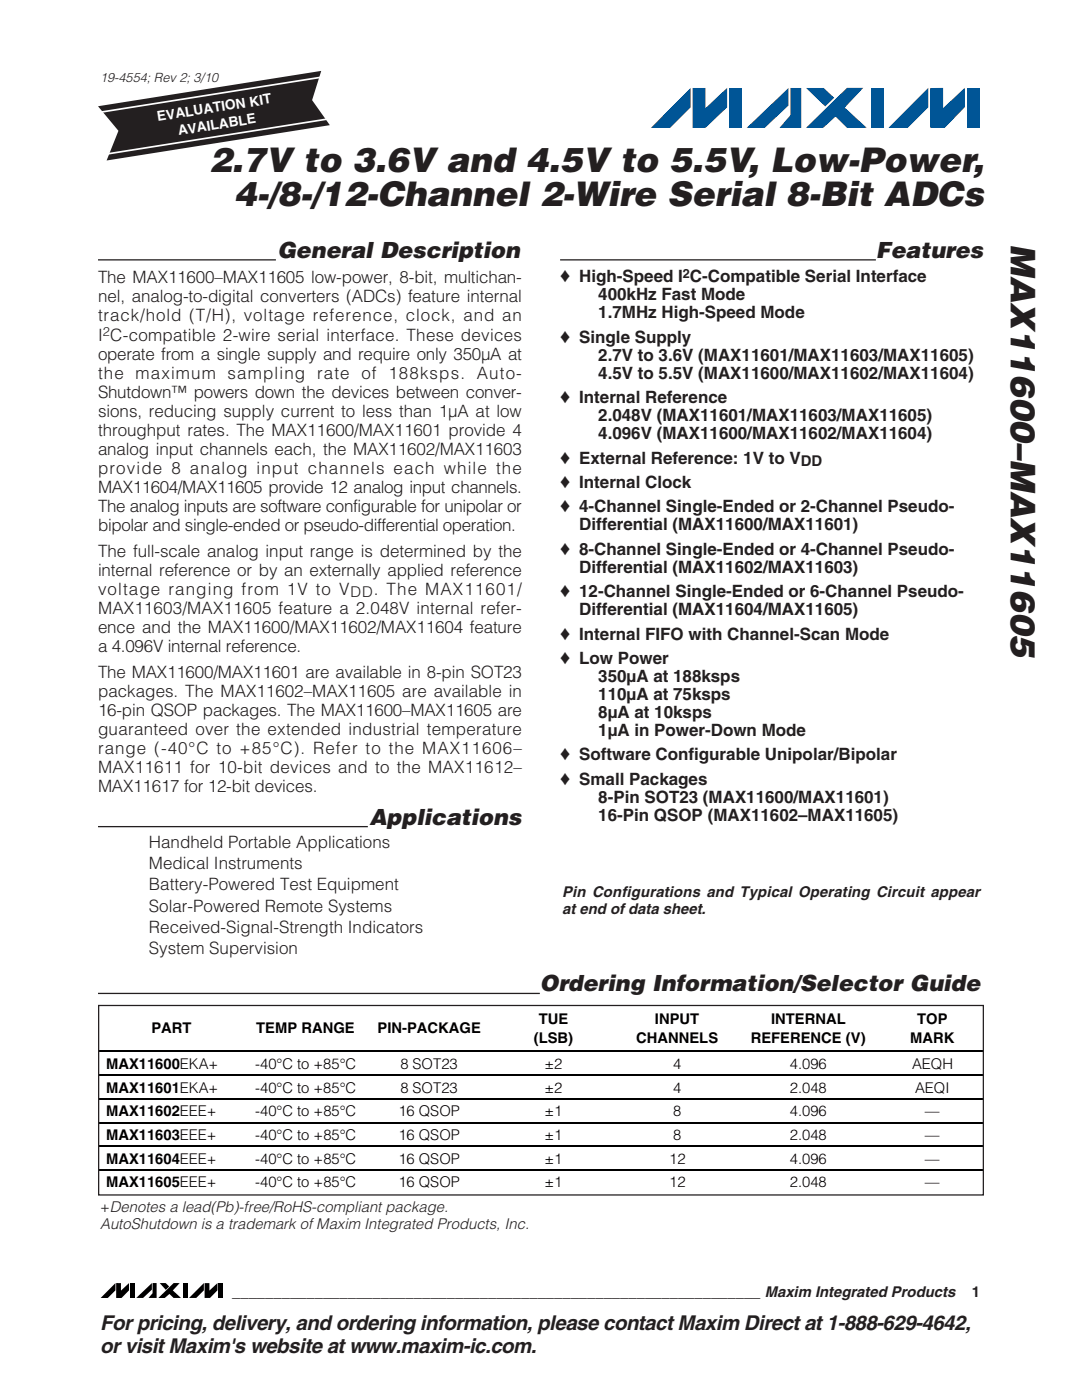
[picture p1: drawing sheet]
<svg xmlns="http://www.w3.org/2000/svg" width="216mm" height="279mm" viewBox="0 0 216 279" stroke-linecap="round" stroke-linejoin="round" font-family="sans-serif">
<defs><g id="words">
<g font-size="6.9" fill="#231f20">
<text x="41.7" y="34.3">2.7V to 3.6V and 4.5V to 5.5V, Low-Power,</text>
<text x="46.7" y="41">4-/8-/12-Channel 2-Wire Serial 8-Bit ADCs</text>
<text x="201.7" y="48.7" transform="rotate(90 201.7 48.7)">MAX11600–MAX11605</text>
</g>
<g font-size="4.5" fill="#231f20">
<text x="55.4" y="51.5">General Description</text>
<text x="174.8" y="51.5">Features</text>
<text x="73.7" y="164.6">Applications</text>
<text x="107.7" y="197.9">Ordering Information/Selector Guide</text>
</g>
<g font-size="4.2" fill="#231f20">
<text x="20" y="265.4">For pricing, delivery, and ordering information, please contact Maxim Direct at 1-888-629-4642,</text>
<text x="20" y="270">or visit Maxim's website at www.maxim-ic.com.</text>
</g>
<g font-size="3.4" fill="#231f20">
<text x="19.6" y="56.5">The MAX11600–MAX11605 low-power, 8-bit, multichan-</text>
<text x="111.8" y="56.3">♦ High-Speed I C-Compatible Serial Interface</text>
<text x="119.4" y="59.9">400kHz Fast Mode</text>
<text x="19.6" y="60.4">nel, analog-to-digital converters (ADCs) feature internal</text>
<text x="19.6" y="64.2">track/hold (T/H), voltage reference, clock, and an</text>
<text x="119.4" y="63.5">1.7MHz High-Speed Mode</text>
<text x="19.6" y="71.8">operate from a single supply and require only 350µA at</text>
<text x="19.6" y="68">I C-compatible 2-wire serial interface. These devices</text>
<text x="111.8" y="68.4">♦ Single Supply</text>
<text x="119.4" y="72">2.7V to 3.6V (MAX11601/MAX11603/MAX11605)</text>
<text x="19.6" y="75.6">the maximum sampling rate of 188ksps. Auto-</text>
<text x="119.4" y="75.6">4.5V to 5.5V (MAX11600/MAX11602/MAX11604)</text>
<text x="19.6" y="79.4">Shutdown™ powers down the devices between conver-</text>
<text x="19.6" y="83.2">sions, reducing supply current to less than 1µA at low</text>
<text x="111.8" y="80.4">♦ Internal Reference</text>
<text x="19.6" y="87">throughput rates. The MAX11600/MAX11601 provide 4</text>
<text x="119.4" y="84">2.048V (MAX11601/MAX11603/MAX11605)</text>
<text x="119.4" y="87.6">4.096V (MAX11600/MAX11602/MAX11604)</text>
<text x="19.6" y="90.8">analog input channels each, the MAX11602/MAX11603</text>
<text x="19.6" y="94.6">provide 8 analog input channels each while the</text>
<text x="111.8" y="92.5">♦ External Reference: 1V to V</text>
<text x="19.6" y="98.5">MAX11604/MAX11605 provide 12 analog input channels.</text>
<text x="111.8" y="97.4">♦ Internal Clock</text>
<text x="19.6" y="102.3">The analog inputs are software configurable for unipolar or</text>
<text x="19.6" y="106.1">bipolar and single-ended or pseudo-differential operation.</text>
<text x="111.8" y="102.3">♦ 4-Channel Single-Ended or 2-Channel Pseudo-</text>
<text x="115.6" y="105.9">Differential (MAX11600/MAX11601)</text>
<text x="19.6" y="111.2">The full-scale analog input range is determined by the</text>
<text x="111.8" y="110.7">♦ 8-Channel Single-Ended or 4-Channel Pseudo-</text>
<text x="19.6" y="115">internal reference or by an externally applied reference</text>
<text x="19.6" y="118.8">voltage ranging from 1V to V</text>
<text x="74.6" y="118.8">. The MAX11601/</text>
<text x="111.8" y="119.2">♦ 12-Channel Single-Ended or 6-Channel Pseudo-</text>
<text x="115.6" y="114.3">Differential (MAX11602/MAX11603)</text>
<text x="19.6" y="122.6">MAX11603/MAX11605 feature a 2.048V internal refer-</text>
<text x="115.6" y="122.8">Differential (MAX11604/MAX11605)</text>
<text x="19.6" y="126.4">ence and the MAX11600/MAX11602/MAX11604 feature</text>
<text x="19.6" y="130.2">a 4.096V internal reference.</text>
<text x="111.8" y="127.7">♦ Internal FIFO with Channel-Scan Mode</text>
<text x="19.6" y="135.3">The MAX11600/MAX11601 are available in 8-pin SOT23</text>
<text x="111.8" y="132.5">♦ Low Power</text>
<text x="119.4" y="136.1">350µA at 188ksps</text>
<text x="19.6" y="139.1">packages. The MAX11602–MAX11605 are available in</text>
<text x="19.6" y="142.9">16-pin QSOP packages. The MAX11600–MAX11605 are</text>
<text x="119.4" y="139.7">110µA at 75ksps</text>
<text x="119.4" y="143.3">8µA at 10ksps</text>
<text x="19.6" y="146.7">guaranteed over the extended industrial temperature</text>
<text x="119.4" y="146.9">1µA in Power-Down Mode</text>
<text x="19.6" y="150.5">range (-40°C to +85°C). Refer to the MAX11606–</text>
<text x="19.6" y="154.3">MAX11611 for 10-bit devices and to the MAX11612–</text>
<text x="111.8" y="151.8">♦ Software Configurable Unipolar/Bipolar</text>
<text x="19.6" y="158.1">MAX11617 for 12-bit devices.</text>
<text x="111.8" y="156.6">♦ Small Packages</text>
<text x="119.4" y="160.2">8-Pin SOT23 (MAX11600/MAX11601)</text>
<text x="119.4" y="163.8">16-Pin QSOP (MAX11602–MAX11605)</text>
<text x="29.7" y="169.2">Handheld Portable Applications</text>
<text x="29.7" y="173.5">Medical Instruments</text>
<text x="29.7" y="177.7">Battery-Powered Test Equipment</text>
<text x="29.7" y="181.9">Solar-Powered Remote Systems</text>
<text x="29.7" y="186.2">Received-Signal-Strength Indicators</text>
<text x="29.7" y="190.4">System Supervision</text>
</g>
<g font-size="3" fill="#231f20">
<text x="159.8" y="92.9">DD</text>
<text x="69.9" y="119.2">DD</text>
<text x="112.2" y="178.9">Pin Configurations and Typical Operating Circuit appear</text>
<text x="112.2" y="182.5">at end of data sheet.</text>
<text x="20" y="245.3">AutoShutdown is a trademark of Maxim Integrated Products, Inc.</text>
<text x="20" y="241.9">+Denotes a lead(Pb)-free/RoHS-compliant package.</text>
<text x="46.3" y="258.8">________________________________________________________________ Maxim Integrated Products</text>
<text x="193.9" y="258.8">1</text>
</g>
<g font-size="2.9">
<text x="30.2" y="206.2">PART</text>
<text x="51.1" y="206.2">TEMP RANGE</text>
<text x="75.3" y="206.2">PIN-PACKAGE</text>
<text x="106.5" y="208.1">(LSB)</text>
<text x="107.5" y="204.3">TUE</text>
<text x="126.9" y="208.1">CHANNELS</text>
<text x="130.7" y="204.3">INPUT</text>
<text x="149.8" y="208.1">REFERENCE (V)</text>
<text x="153.9" y="204.3">INTERNAL</text>
<text x="181.6" y="208.1">MARK</text>
<text x="183" y="204.3">TOP</text>
<text x="21.2" y="213.4">MAX11600EKA+</text>
<text x="50.9" y="213.4">-40°C to +85°C</text>
<text x="79.9" y="213.4">8 SOT23</text>
<text x="108.6" y="213.4">±2</text>
<text x="134.3" y="213.4">4</text>
<text x="157.6" y="213.4">4.096</text>
<text x="182" y="213.4">AEQH</text>
<text x="21.2" y="218">MAX11601EKA+</text>
<text x="50.9" y="218">-40°C to +85°C</text>
<text x="79.9" y="218">8 SOT23</text>
<text x="108.6" y="218">±2</text>
<text x="134.3" y="218">4</text>
<text x="157.6" y="218">2.048</text>
<text x="182.6" y="218">AEQI</text>
<text x="21.2" y="222.8">MAX11602EEE+</text>
<text x="21.2" y="227.5">MAX11603EEE+</text>
<text x="50.9" y="222.8">-40°C to +85°C</text>
<text x="50.9" y="227.5">-40°C to +85°C</text>
<text x="79.5" y="222.8">16 QSOP</text>
<text x="79.5" y="227.5">16 QSOP</text>
<text x="108.6" y="222.8">±1</text>
<text x="108.6" y="227.5">±1</text>
<text x="134.4" y="222.8">8</text>
<text x="134.4" y="227.5">8</text>
<text x="157.6" y="222.8">4.096</text>
<text x="157.6" y="227.5">2.048</text>
<text x="184.5" y="222.8">—</text>
<text x="184.5" y="227.5">—</text>
<text x="21.2" y="232.3">MAX11604EEE+</text>
<text x="50.9" y="232.3">-40°C to +85°C</text>
<text x="79.5" y="232.3">16 QSOP</text>
<text x="108.6" y="232.3">±1</text>
<text x="133.5" y="232.3">12</text>
<text x="157.6" y="232.3">4.096</text>
<text x="184.5" y="232.3">—</text>
<text x="21.2" y="236.9">MAX11605EEE+</text>
<text x="50.9" y="236.9">-40°C to +85°C</text>
<text x="79.5" y="236.9">16 QSOP</text>
<text x="108.6" y="236.9">±1</text>
<text x="133.5" y="236.9">12</text>
<text x="157.6" y="236.9">2.048</text>
<text x="184.5" y="236.9">—</text>
</g>
<g font-size="2.8" fill="#fff">
<text x="31.5" y="24.2" transform="rotate(-9 31.5 24.2)">EVALUATION KIT</text>
<text x="35.7" y="27" transform="rotate(-9 35.7 27)">AVAILABLE</text>
</g>
<text font-size="2.6" fill="#231f20" x="20" y="16.3">19-4554; Rev 2; 3/10</text>
<g font-size="2.5" fill="#231f20">
<text x="136.3" y="55.5">2</text>
<text x="20.6" y="67.1">2</text>
</g>
</g></defs>
<g fill="#005596">
<path d="M149 25.5l8.3-7.9v3.5l-4.7 4.4z"/>
<path d="M157.7 17.6h2.2v7.9h-4.4l2.2-2.5z"/>
<path d="M160.8 17.6h3.6l2.1 1.9-1.8 1.7z"/>
<path d="M160.8 25.5l8.2-8h3.3l-3.7 4 4.3 4h-3.9l-2.3-2.2-2.5 2.2z"/>
<path d="M137.8 17.6v3.8l-4.1 4.1h-3.8z"/>
<path d="M138.2 17.6h2.6v4l4.3-4.1v3.9l-4.3 4.1h-2.6z"/>
<path d="M145.5 17.6h2.6v7.9h-2.6z"/>
<path d="M173.8 17.6h2.6v7.9h-2.6z"/>
<path d="M185.2 17.5v3.9l-4.1 4.1h-3.8z"/>
<path d="M185.6 17.6l2.6-.1v4.1l4.3-4.1v3.9l-4 4.1h-2.9z"/>
<path d="M192.9 17.5h2.6v8h-2.6z"/>
</g>
<path d="M19.6 51.9h35.5M111.8 51.9h63M19.6 165h53.8" fill="none" stroke="#231f20" stroke-width=".26"/>
<path d="M19.9 254h25.9v5.1h-25.9z" fill="#fff"/>
<path d="M23 256.1v1.4l-1.5 1.5h-1.4zM23.2 256.1h.9v1.5l1.6-1.5v1.4l-1.4 1.5h-1.1zM25.9 256.1h1v2.9h-1zM27.2 259l3.1-2.9v1.3l-1.8 1.6zM30.4 256.1h.9v2.9h-1.7l.8-.9zM31.9 256.1h1.2l.7 .6-.7 .7zM31.6 259l3-2.9h1.3l-1.4 1.4 1.6 1.5h-1.5l-.8-.8-.9 .8zM36.4 256.1h1v2.9h-1zM40.7 256.1v1.4l-1.5 1.5h-1.5zM40.8 256.1h1v1.5l1.6-1.5v1.4l-1.5 1.5h-1.1zM43.5 256.1h1v2.9h-1z" fill="#000"/>
<path d="M19.6 198.3h88.1" fill="none" stroke="#231f20" stroke-width=".26"/>
<path d="M19.7 200.7h176.5v37.8h-176.5z" fill="#fff"/>
<path d="M19.7 209.8h176.6M19.7 214.6h176.6M19.7 219.3h176.6M19.7 224h176.6M19.7 228.7h176.6M19.7 233.5h176.6" fill="none" stroke="#000" stroke-width=".2"/>
<path d="M19.7 200.7h176.5v37.8h-176.5z" fill="none" stroke="#231f20" stroke-width=".25"/>
<path d="M19.6 21.2l44.5-7.1-1.8 5.9 3.5 5-44.5 7 2.3-5.9z" fill-rule="evenodd" fill="#231f20"/>
<path d="M64.2 15.4l-44.1 7M65.8 23.7l-44.9 7.1" fill="none" stroke="#fff" stroke-width=".34"/>
<use href="#words"/>
</svg>
